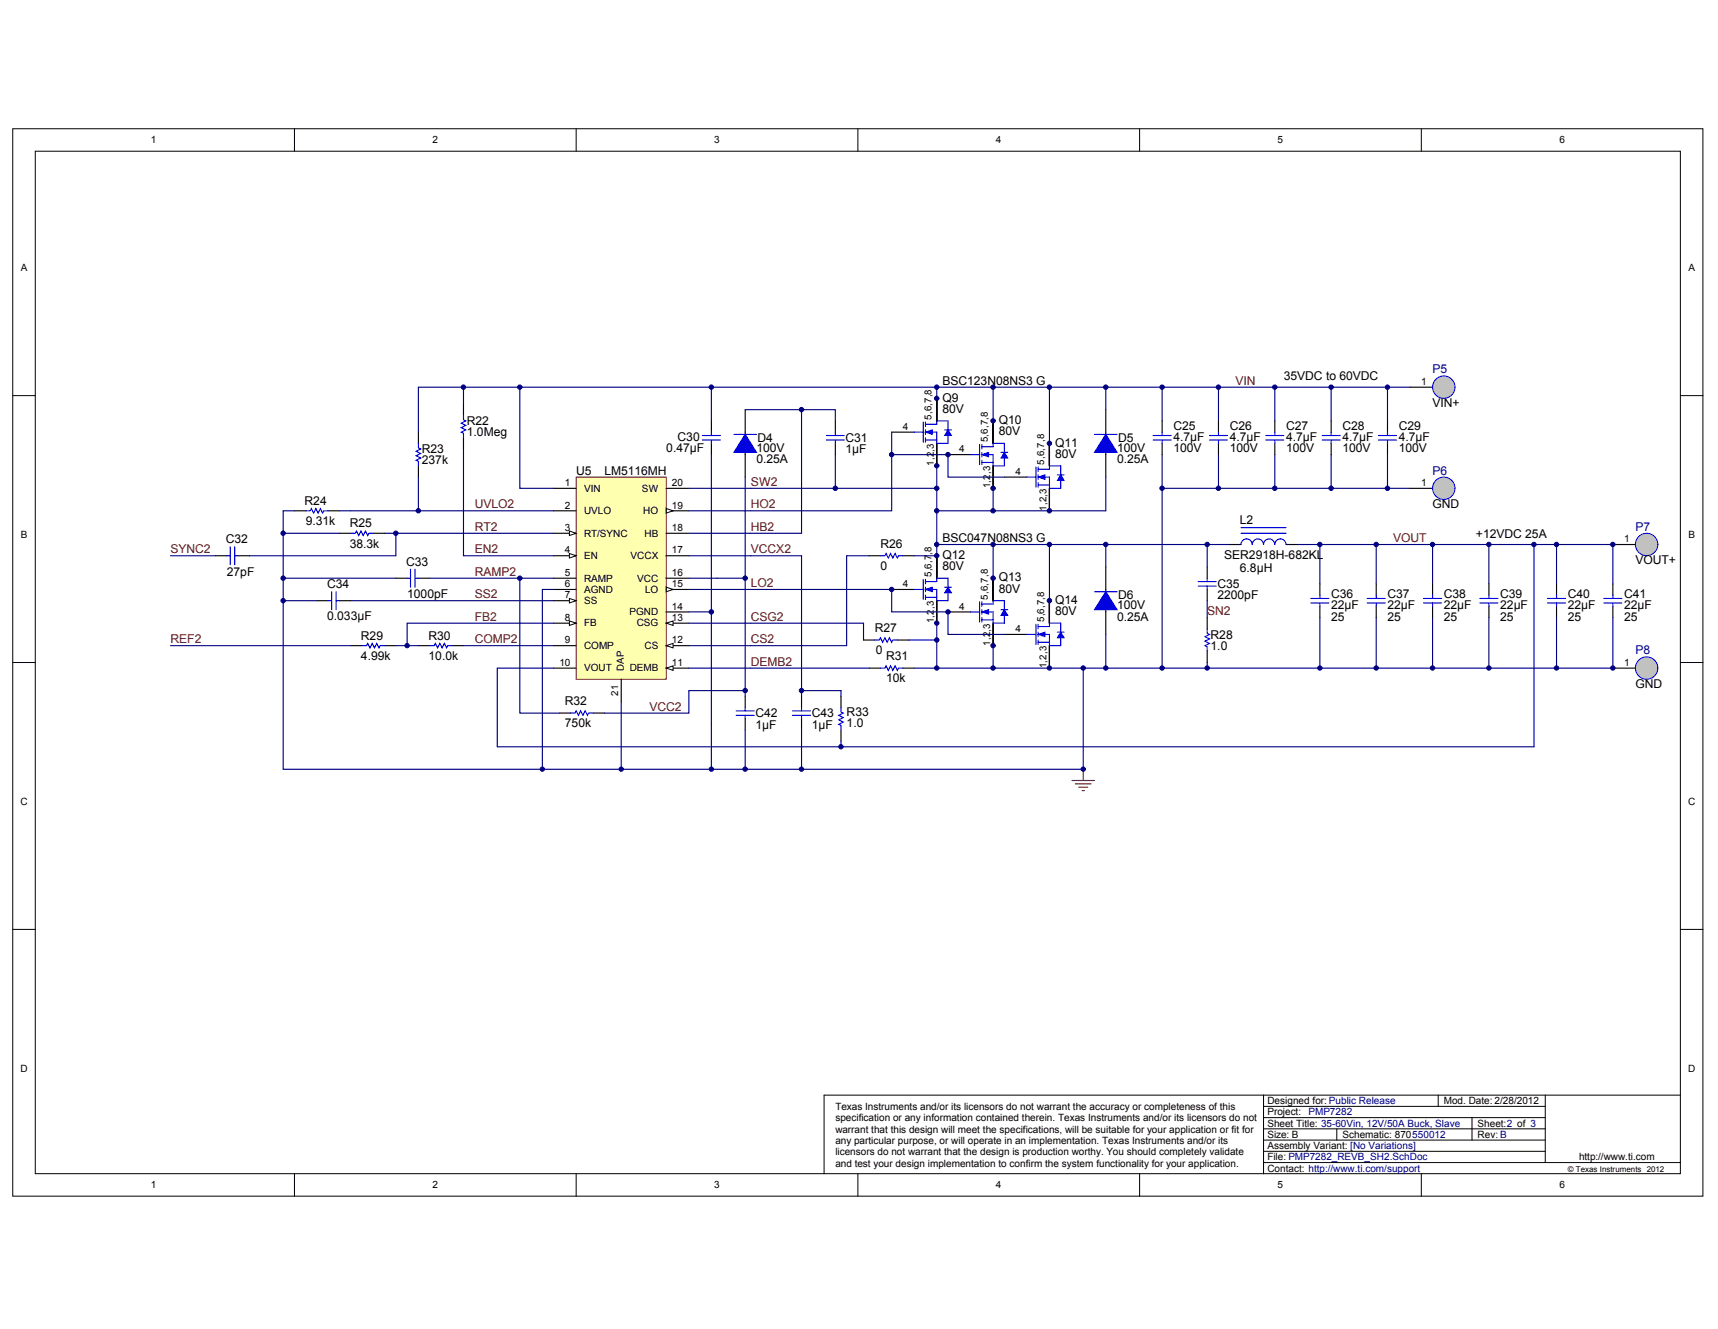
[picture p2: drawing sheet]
<svg xmlns="http://www.w3.org/2000/svg" width="279mm" height="216mm" viewBox="0 0 279 216" stroke-linecap="round" stroke-linejoin="round" font-family="sans-serif">
<defs><g id="words">
<g font-size="2">
<text x="153.1" y="65.2">Q9</text>
<text x="153.1" y="62.5">BSC123N08NS3 G</text>
<text x="208.5" y="61.8">35VDC to 60VDC</text>
<text x="75.8" y="70.9">1.0Meg</text>
<text x="75.8" y="69.1">R22</text>
<text x="110.1" y="71.6">C30</text>
<text x="123.1" y="71.8">D4</text>
<text x="137.3" y="71.8">C31</text>
<text x="153.1" y="67.1">80V</text>
<text x="162.2" y="70.7">80V</text>
<text x="162.2" y="68.9">Q10</text>
<text x="181.6" y="71.8">D5</text>
<text x="190.6" y="71.6">4.7µF</text>
<text x="190.6" y="69.8">C25</text>
<text x="199.7" y="71.6">4.7µF</text>
<text x="199.7" y="69.8">C26</text>
<text x="208.9" y="71.6">4.7µF</text>
<text x="208.9" y="69.8">C27</text>
<text x="218" y="71.6">4.7µF</text>
<text x="218" y="69.8">C28</text>
<text x="227.2" y="71.6">4.7µF</text>
<text x="227.2" y="69.8">C29</text>
<text x="232.7" y="66.1">VIN+</text>
<text x="68.5" y="75.5">237k</text>
<text x="68.5" y="73.6">R23</text>
<text x="93.6" y="77.1">U5</text>
<text x="98.2" y="77.1">LM5116MH</text>
<text x="108.2" y="73.4">0.47µF</text>
<text x="122.9" y="75.3">0.25A</text>
<text x="122.9" y="73.4">100V</text>
<text x="137.3" y="73.6">1µF</text>
<text x="171.4" y="74.4">80V</text>
<text x="171.4" y="72.5">Q11</text>
<text x="181.4" y="75.3">0.25A</text>
<text x="181.4" y="73.4">100V</text>
<text x="190.6" y="73.4">100V</text>
<text x="199.7" y="73.4">100V</text>
<text x="208.9" y="73.4">100V</text>
<text x="218" y="73.4">100V</text>
<text x="227.2" y="73.4">100V</text>
<text x="49.5" y="82">R24</text>
<text x="232.7" y="82.6">GND</text>
<text x="36.7" y="88.2">C32</text>
<text x="49.7" y="85.3">9.31k</text>
<text x="56.8" y="89">38.3k</text>
<text x="56.8" y="85.7">R25</text>
<text x="143" y="89">R26</text>
<text x="153.1" y="88.1">BSC047N08NS3 G</text>
<text x="201.4" y="85.1">L2</text>
<text x="239.7" y="87.3">+12VDC 25A</text>
<text x="36.8" y="93.5">27pF</text>
<text x="53.1" y="95.5">C34</text>
<text x="65.9" y="91.9">C33</text>
<text x="143" y="92.6">0</text>
<text x="153.1" y="92.6">80V</text>
<text x="153.1" y="90.8">Q12</text>
<text x="162.2" y="94.4">Q13</text>
<text x="197.7" y="95.5">C35</text>
<text x="198.8" y="90.8">SER2918H-682KL</text>
<text x="201.4" y="93">6.8µH</text>
<text x="265.6" y="91.7">VOUT+</text>
<text x="53.1" y="100.6">0.033µF</text>
<text x="66.1" y="97.2">1000pF</text>
<text x="162.2" y="96.3">80V</text>
<text x="171.4" y="99.9">80V</text>
<text x="171.4" y="98.1">Q14</text>
<text x="181.4" y="100.8">0.25A</text>
<text x="181.4" y="99">100V</text>
<text x="181.6" y="97.4">D6</text>
<text x="197.7" y="97.4">2200pF</text>
<text x="216.2" y="99">22µF</text>
<text x="216.2" y="100.8">25</text>
<text x="216.2" y="97.2">C36</text>
<text x="225.4" y="99">22µF</text>
<text x="225.4" y="100.8">25</text>
<text x="225.4" y="97.2">C37</text>
<text x="234.5" y="99">22µF</text>
<text x="234.5" y="100.8">25</text>
<text x="234.5" y="97.2">C38</text>
<text x="243.7" y="99">22µF</text>
<text x="243.7" y="100.8">25</text>
<text x="243.7" y="97.2">C39</text>
<text x="254.7" y="99">22µF</text>
<text x="254.7" y="100.8">25</text>
<text x="254.7" y="97.2">C40</text>
<text x="263.8" y="99">22µF</text>
<text x="263.8" y="100.8">25</text>
<text x="263.8" y="97.2">C41</text>
<text x="58.6" y="107.2">4.99k</text>
<text x="58.6" y="103.9">R29</text>
<text x="69.6" y="107.2">10.0k</text>
<text x="69.6" y="103.9">R30</text>
<text x="142.1" y="102.7">R27</text>
<text x="142.3" y="106.3">0</text>
<text x="143.9" y="107.2">R31</text>
<text x="196.6" y="105.6">1.0</text>
<text x="196.6" y="103.8">R28</text>
<text x="143.9" y="110.9">10k</text>
<text x="265.6" y="111.8">GND</text>
<text x="91.8" y="118.2">750k</text>
<text x="91.8" y="114.5">R32</text>
<text x="122.7" y="118.4">1µF</text>
<text x="122.7" y="116.5">C42</text>
<text x="131.8" y="118.4">1µF</text>
<text x="131.8" y="116.5">C43</text>
<text x="137.5" y="116.3">R33</text>
<text x="137.5" y="118.2">1.0</text>
</g>
<g font-size="2" fill="#800000">
<text x="200.7" y="62.5">VIN</text>
<text x="77.1" y="82.6">UVLO2</text>
<text x="122" y="78.9">SW2</text>
<text x="122" y="82.6">HO2</text>
<text x="27.7" y="89.9">SYNC2</text>
<text x="77.1" y="86.2">RT2</text>
<text x="77.1" y="89.9">EN2</text>
<text x="122" y="86.2">HB2</text>
<text x="122" y="89.9">VCCX2</text>
<text x="226.3" y="88.1">VOUT</text>
<text x="77.1" y="93.5">RAMP2</text>
<text x="122" y="95.4">LO2</text>
<text x="77.1" y="97.2">SS2</text>
<text x="77.1" y="100.8">FB2</text>
<text x="122" y="100.8">CSG2</text>
<text x="196.1" y="99.9">SN2</text>
<text x="27.7" y="104.5">REF2</text>
<text x="77.1" y="104.5">COMP2</text>
<text x="122" y="104.5">CS2</text>
<text x="122" y="108.1">DEMB2</text>
<text x="105.5" y="115.4">VCC2</text>
</g>
<g font-size="2" fill="#000080">
<text x="232.7" y="60.7">P5</text>
<text x="232.7" y="77.1">P6</text>
<text x="265.6" y="86.2">P7</text>
<text x="265.6" y="106.3">P8</text>
</g>
<g font-size="1.6">
<text x="24.5" y="23.3">1</text>
<text x="70.2" y="23.3">2</text>
<text x="116" y="23.3">3</text>
<text x="161.8" y="23.3">4</text>
<text x="207.5" y="23.3">5</text>
<text x="253.3" y="23.3">6</text>
<text x="3.4" y="44.1">A</text>
<text x="274.3" y="44.1">A</text>
<text x="230.9" y="62.5">1</text>
<text x="146.7" y="69.8">4</text>
<text x="151.3" y="68.2" transform="rotate(-90 151.3 68.2)">5,6,7,8</text>
<text x="160.5" y="71.8" transform="rotate(-90 160.5 71.8)">5,6,7,8</text>
<text x="151.7" y="75.7" transform="rotate(-90 151.7 75.7)">1,2</text>
<text x="151.7" y="73.4" transform="rotate(-90 151.7 73.4)">,3</text>
<text x="155.8" y="73.5">4</text>
<text x="160.8" y="77" transform="rotate(-90 160.8 77)">,3</text>
<text x="165" y="77.1">4</text>
<text x="169.6" y="75.5" transform="rotate(-90 169.6 75.5)">5,6,7,8</text>
<text x="91.8" y="79">1</text>
<text x="91.8" y="82.6">2</text>
<text x="94.9" y="79.9">VIN</text>
<text x="94.9" y="83.5">UVLO</text>
<text x="104.2" y="79.9">SW</text>
<text x="104.5" y="83.5">HO</text>
<text x="109.1" y="82.6">19</text>
<text x="109.1" y="79">20</text>
<text x="160.8" y="79.3" transform="rotate(-90 160.8 79.3)">1,2</text>
<text x="170" y="83" transform="rotate(-90 170 83)">1,2,3</text>
<text x="230.9" y="79">1</text>
<text x="3.4" y="87.4">B</text>
<text x="91.8" y="86.3">3</text>
<text x="91.8" y="89.9">4</text>
<text x="94.9" y="87.2">RT/SYNC</text>
<text x="104.7" y="87.2">HB</text>
<text x="109.1" y="89.9">17</text>
<text x="109.1" y="86.3">18</text>
<text x="263.8" y="88.1">1</text>
<text x="274.3" y="87.4">B</text>
<text x="91.8" y="93.6">5</text>
<text x="91.8" y="95.4">6</text>
<text x="94.9" y="90.8">EN</text>
<text x="94.9" y="94.5">RAMP</text>
<text x="102.4" y="90.8">VCCX</text>
<text x="103.5" y="94.5">VCC</text>
<text x="109.1" y="95.4">15</text>
<text x="109.1" y="93.6">16</text>
<text x="146.7" y="95.4">4</text>
<text x="151.3" y="93.8" transform="rotate(-90 151.3 93.8)">5,6,7</text>
<text x="151.3" y="90.1" transform="rotate(-90 151.3 90.1)">,8</text>
<text x="91.8" y="97.2">7</text>
<text x="91.8" y="100.9">8</text>
<text x="94.9" y="96.3">AGND</text>
<text x="94.9" y="98.1">SS</text>
<text x="94.9" y="101.8">FB</text>
<text x="102.2" y="100">PGND</text>
<text x="103.4" y="101.8">CSG</text>
<text x="104.8" y="96.3">LO</text>
<text x="109.1" y="100.9">13</text>
<text x="109.1" y="99">14</text>
<text x="151.7" y="101.2" transform="rotate(-90 151.7 101.2)">1,2</text>
<text x="151.7" y="99" transform="rotate(-90 151.7 99)">,3</text>
<text x="155.8" y="99">4</text>
<text x="160.5" y="97.4" transform="rotate(-90 160.5 97.4)">5,6,7,8</text>
<text x="169.6" y="101.1" transform="rotate(-90 169.6 101.1)">5,6,7,8</text>
<text x="91.8" y="104.5">9</text>
<text x="94.9" y="105.4">COMP</text>
<text x="104.7" y="105.4">CS</text>
<text x="109.1" y="104.5">12</text>
<text x="160.8" y="104.9" transform="rotate(-90 160.8 104.9)">1,2</text>
<text x="160.8" y="102.6" transform="rotate(-90 160.8 102.6)">,3</text>
<text x="165" y="102.7">4</text>
<text x="90.9" y="108.2">10</text>
<text x="94.9" y="109.1">VOUT</text>
<text x="100.4" y="113.1" transform="rotate(-90 100.4 113.1)">21</text>
<text x="101.3" y="109.1" transform="rotate(-90 101.3 109.1)">DAP</text>
<text x="102.3" y="109.1">DEMB</text>
<text x="109.1" y="108.2">11</text>
<text x="170" y="108.5" transform="rotate(-90 170 108.5)">1,2,3</text>
<text x="263.8" y="108.2">1</text>
<text x="3.3" y="130.8">C</text>
<text x="274.2" y="130.8">C</text>
<text x="3.3" y="174.1">D</text>
<text x="205.9" y="179.4">Designed for: Public Release</text>
<text x="234.5" y="179.4">Mod. Date: 2/28/2012</text>
<text x="274.2" y="174.1">D</text>
<text x="135.7" y="180.3">Texas Instruments and/or its licensors do not warrant the accuracy or completeness of this</text>
<text x="135.7" y="182.1">specification or any information contained therein. Texas Instruments and/or its licensors do not</text>
<text x="135.7" y="184">warrant that this design will meet the specifications, will be suitable for your application or fit for</text>
<text x="135.7" y="185.8">any particular purpose, or will operate in an implementation. Texas Instruments and/or its</text>
<text x="205.9" y="183">Sheet Title: 35-60Vin, 12V/50A Buck, Slave</text>
<text x="205.9" y="184.8">Size: B</text>
<text x="205.9" y="181.2">Project:</text>
<text x="218" y="184.8">Schematic: 870550012</text>
<text x="240" y="184.8">Rev: B</text>
<text x="240" y="183">Sheet:2 of 3</text>
<text x="135.7" y="187.7">licensors do not warrant that the design is production worthy. You should completely validate</text>
<text x="135.7" y="189.5">and test your design implementation to confirm the system functionality for your application.</text>
<text x="205.9" y="188.5">File: PMP7282_REVB_SH2.SchDoc</text>
<text x="205.9" y="190.3">Contact: http://www.ti.com/support</text>
<text x="205.9" y="186.7">Assembly Variant: [No Variations]</text>
<text x="256.5" y="188.5">http://www.ti.com</text>
<text x="24.5" y="193.1">1</text>
<text x="70.2" y="193.1">2</text>
<text x="116" y="193.1">3</text>
<text x="161.8" y="193.1">4</text>
<text x="207.5" y="193.1">5</text>
<text x="253.3" y="193.1">6</text>
</g>
<text font-size="1.6" fill="#000080" x="212.6" y="181.2">PMP7282</text>
<text font-size="1.3" x="254.7" y="190.4">© Texas Instruments 2012</text>
</g></defs>
<g fill="#fff" stroke="#000" stroke-width=".16">
<path d="M2.1 20.9h274.5v173.4h-274.5z"/>
<path d="M5.7 24.6h267.2v166.1h-267.2z"/>
</g>
<g fill="none" stroke="#000" stroke-width=".16">
<path d="M47.8 20.9v3.7M93.6 20.9v3.7M139.3 20.9v3.7M185.1 20.9v3.7M230.9 20.9v3.7M2.1 64.3h3.6M273 64.3h3.6M2.1 107.6h3.6M273 107.6h3.6M2.1 151h3.6M273 151h3.6M205.2 177.9h-71.3v12.8"/>
<path d="M233.6 177.9v1.8M251 179.7h-45.8v11M251 177.9v11M273 177.9h-67.8v1.8M47.8 190.7v3.6M93.6 190.7v3.6M139.3 190.7v3.6M185.1 190.7v3.6M205.2 183.4h45.8M205.2 188.9h67.8M205.2 185.2h45.8M205.2 187h45.8"/>
<path d="M205.2 181.6h45.8M217.1 183.4v1.8M230.9 190.7v3.6M239.1 181.6v3.6"/>
</g>
<g fill="none" stroke="#000" stroke-width=".18">
<path d="M68 70.2v1.8M68 75.7v1.8M75.3 65.6v1.9M75.3 71.1v1.8M115.5 68.4v1.8M115.5 72v1.9M135.7 68.4v1.8M135.7 72v1.9M35 90.3h1.8M38.7 90.3h1.8M47.8 83h1.9M51.5 97.6h1.8"/>
<path d="M53.3 83h1.8M55.1 97.6h1.9M55.1 86.6h1.9M60.6 86.6h1.9M64.3 93.9h1.8M68 93.9h1.8M196.1 92.1v1.8M196.1 95.8v1.8M57 104.9h1.8M62.5 104.9h1.8M68 104.9h1.8M73.5 104.9h1.8"/>
<path d="M121 113.1v1.8M121 116.8v1.8M130.2 113.1v1.8M130.2 116.8v1.8M136.6 113.1v1.8M136.6 118.6v1.8M141.2 108.5h1.8M146.7 108.5h1.8M196.1 100.3v1.9M196.1 105.8v1.8"/>
</g>
<g fill="none" stroke="#00f" stroke-width=".18">
<path d="M68 72v.8l.3 .1-.7 .4 .7 .4-.7 .3 .7 .4-.7 .4 .4 .1v.8M75.3 67.5v.7l.3 .2-.7 .3 .7 .4-.7 .4 .7 .3-.7 .4 .4 .2v.7M114.1 70.8h2.9M114.1 71.5h2.9M115.5 70.2v.6M115.5 71.5v.5M134.2 70.8h2.9M134.2 71.5h2.9M135.7 70.2v.6M135.7 71.5v.5M36.8 90.3h.6M37.4 88.8v2.9"/>
<path d="M38.1 88.8v2.9M38.1 90.3h.6M49.7 83h.7l.2-.4 .3 .7 .4-.7 .4 .7 .3-.7 .4 .7 .2-.3h.7M53.3 97.6h.6M53.9 96.1v2.9M54.6 96.1v2.9M54.6 97.6h.5M57 86.6h.7l.2-.3 .4 .7 .3-.7 .4 .7 .4-.7 .3 .7 .2-.4h.7M66.1 93.9h.6M66.7 92.5v2.9M67.4 92.5v2.9M67.4 93.9h.6"/>
<path d="M194.6 95.2h2.9M194.6 94.5h2.9M196.1 93.9v.6M196.1 95.2v.6M58.8 104.9h.7l.2-.4 .4 .8 .4-.8 .3 .8 .4-.8 .4 .8 .1-.4h.8M69.8 104.9h.7l.2-.4 .4 .8 .3-.8 .4 .8 .4-.8 .3 .8 .2-.4h.8M119.6 115.5h2.9M119.6 116.2h2.9M121 114.9v.6M121 116.2v.6M128.7 115.5h3M128.7 116.2h3"/>
<path d="M130.2 114.9v.6M130.2 116.2v.6M136.6 114.9v.8l.4 .1-.8 .4 .8 .4-.8 .3 .8 .4-.8 .4 .4 .1v.8M143 108.5h.7l.2-.3 .4 .7 .3-.7 .4 .7 .4-.7 .3 .7 .2-.4h.8M196.1 102.2v.7l.3 .2-.7 .3 .7 .4-.7 .4 .7 .3-.7 .4 .4 .2v.7"/>
</g>
<g fill="none" stroke="#000080" stroke-width=".18">
<path d="M68 77.5v5.5M75.3 72.9v17.4h14.6M75.3 62.9v2.7M84.4 62.9v16.4h5.5M115.5 62.9h-47.5v7.3M115.5 73.9v43.8M121 77.5v35.6M121 66.6h9.2M122 79.3h30.2M130.2 66.6v20h-8.2M130.2 66.6h5.5v1.8M135.7 73.9v5.4"/>
<path d="M144.8 70.2v12.8h-22.8M152.2 62.9h-36.7v5.5M152.2 75.7v14.6M188.8 62.9v5.5M188.8 73.9v5.4M197.9 62.9v5.5M197.9 73.9v5.4M207.1 62.9v5.5M207.1 73.9v5.4M229 79.3h-40.2v29.2M27.7 90.3h7.3M46 93.9h18.3"/>
<path d="M46 97.6h5.5M46 86.6h9.1M47.8 83h-1.8v42h129.9v-16.5M55.1 83h34.8M57 97.6h32.9M62.5 86.6h27.4M64.3 86.6v3.7h-23.8M69.8 93.9h20.1M116.5 93.9h4.5M122 90.3h8.2v21.9M122 95.8h22.8M141.2 90.3h-3.7v14.6"/>
<path d="M152.2 88.5h47.5M196.1 88.5v3.6M196.1 97.6v2.7M232.7 88.5v6.3M241.8 88.5v6.3M262 88.5h-47.6v6.3M27.7 104.9h29.3M64.3 104.9h3.7M89.9 101.2h-23.8v3.7M89.9 108.5h-9.1v12.8h168.4M100.9 114v11M121 118.6v6.4"/>
<path d="M122 108.5h19.2M130.2 118.6v6.4M148.5 108.5h113.5M152.2 101.2v7.3M214.4 100.3v8.2M232.7 100.3v8.2M241.8 100.3v8.2"/>
</g>
<path d="M174.1 126.8h3.7M174.7 127.3h2.5M175.2 127.9h1.5M175.8 128.4h.3M175.9 125v1.8" fill="none" stroke="#800000" stroke-width=".18"/>
<path d="M93.6 77.5h14.6v32.8h-14.6z" fill="#ffffb0" stroke="#800000" stroke-width=".16"/>
<path d="M89.9 79.3h3.7M89.9 83h3.7M89.9 86.6h3.7" fill="none" stroke="#000" stroke-width=".18"/>
<path d="M92.5 86.3l1.1 .3-1.1 .4z" fill="#fff" stroke="#000" stroke-width=".16"/>
<path d="M89.9 90.3h3.7" fill="none" stroke="#000" stroke-width=".18"/>
<path d="M92.5 89.9l1.1 .4-1.1 .3z" fill="#fff" stroke="#000" stroke-width=".16"/>
<path d="M89.9 93.9h3.7M89.9 95.8h3.7M89.9 97.6h3.7" fill="none" stroke="#000" stroke-width=".18"/>
<path d="M92.5 97.2l1.1 .4-1.1 .4z" fill="#fff" stroke="#000" stroke-width=".16"/>
<path d="M89.9 101.2h3.7" fill="none" stroke="#000" stroke-width=".18"/>
<path d="M92.5 100.9l1.1 .3-1.1 .4z" fill="#fff" stroke="#000" stroke-width=".16"/>
<path d="M89.9 104.9h3.7M89.9 108.5h3.7M108.2 108.5h3.7" fill="none" stroke="#000" stroke-width=".18"/>
<path d="M108.2 108.5l1.1-.3v.7z" fill="#fff" stroke="#000" stroke-width=".16"/>
<path d="M108.2 104.9h3.7" fill="none" stroke="#000" stroke-width=".18"/>
<path d="M108.2 104.9l1.1-.4v.8z" fill="#fff" stroke="#000" stroke-width=".16"/>
<path d="M108.2 101.2h3.7" fill="none" stroke="#000" stroke-width=".18"/>
<path d="M108.2 101.2l1.1-.3v.7z" fill="#fff" stroke="#000" stroke-width=".16"/>
<path d="M108.2 99.4h3.7M108.2 95.8h3.7" fill="none" stroke="#000" stroke-width=".18"/>
<path d="M108.2 95.4l1.1 .4-1.1 .3z" fill="#fff" stroke="#000" stroke-width=".16"/>
<path d="M108.2 93.9h3.7M108.2 90.3h3.7M108.2 86.6h3.7M108.2 83h3.7" fill="none" stroke="#000" stroke-width=".18"/>
<path d="M108.2 82.6l1.1 .4-1.1 .3z" fill="#fff" stroke="#000" stroke-width=".16"/>
<g fill="none" stroke="#000" stroke-width=".18">
<path d="M108.2 79.3h3.7M121 66.6v10.9M144.8 70.2h3.7M152.2 64.7v3.7M152.2 72v3.7M154 73.9h3.6M161.3 68.4v3.6M161.3 75.7v3.6M163.1 77.5h3.7M170.5 72v3.7M170.5 79.3v3.7M179.6 66.6v10.9"/>
<path d="M188.8 68.4v1.8M188.8 72v1.9M197.9 68.4v1.8M197.9 72v1.9M207.1 68.4v1.8M207.1 72v1.9M216.2 68.4v1.8M216.2 72v1.9M141.2 90.3h1.8M144.8 95.8h3.7M146.7 90.3h1.8M152.2 90.3v3.6"/>
<path d="M152.2 97.6v3.6M154 99.4h3.6M161.3 93.9v3.7M170.5 97.6v3.6M179.6 92.1v11M214.4 94.8v1.9M214.4 98.5v1.8M223.5 94.8v1.9M223.5 98.5v1.8M232.7 94.8v1.9M232.7 98.5v1.8M241.8 94.8v1.9"/>
<path d="M241.8 98.5v1.8M90.8 115.8h1.9M96.3 115.8h1.9M100.9 110.4v3.6M140.3 104h1.8M145.7 104h1.9M161.3 101.2v3.7M163.1 103.1h3.7M170.5 104.9v3.6M262 108.5h3.6"/>
</g>
<g fill="none" stroke="#000080" stroke-width=".18">
<path d="M111.9 79.3h10.1M144.8 73.9h9.2v3.6h9.1M161.3 62.9v5.5M161.3 79.3v3.7M170.5 62.9v9.1M179.6 62.9v3.7M179.6 77.5v5.5h-27.4M216.2 62.9v5.5M216.2 73.9v5.4M229 62.9h-76.8v1.8M84.4 93.9v21.9h6.4M89.9 95.8h-1.8v29.2"/>
<path d="M111.9 99.4h3.6M111.9 83h10.1M111.9 90.3h10.1M111.9 95.8h10.1M111.9 93.9h4.6M111.9 86.6h10.1M144.8 95.8v3.6h9.2v3.7h9.1M148.5 90.3h3.7M161.3 88.5v5.4M170.5 88.5v9.1M179.6 88.5v3.6M210.7 88.5h3.7"/>
<path d="M223.5 88.5v6.3M249.2 88.5v32.8M75.3 104.9h14.6M111.9 101.2h28.4v2.8M111.9 104.9h25.6M111.9 108.5h10.1M115.5 117.7v7.3M121 112.2h-9.1v3.6h-13.7M130.2 113.1v-.9h6.4v.9M147.6 104h4.6M161.3 104.9v3.6M179.6 103.1v5.4"/>
<path d="M196.1 107.6v.9M223.5 100.3v8.2M136.6 120.4v.9"/>
</g>
<g fill="none" stroke="#00f" stroke-width=".18">
<path d="M119.2 70.6h3.7M148.5 70.2h1.5M150 68.6v3.2M150.3 68.9h1.9v-.5h1.8v1.4M150.3 70.2h1.9v1.8h1.8v-1.2M150.3 68.6v.7M150.3 69.8v.8M150.3 71.1v.7M150.3 71.5h1.9M153.4 69.8h1.1M157.6 73.9h1.5M159.1 72.2v3.3"/>
<path d="M159.5 72.6h1.8v-.6h1.8v1.5M159.5 73.9h1.8v1.8h1.8v-1.3M159.5 75.1h1.8M159.5 72.2v.7M159.5 73.5v.7M159.5 74.8v.7M162.6 73.5h1.1M166.8 77.5h1.5M168.3 75.9v3.2M168.6 76.2h1.9v-.5h1.8v1.4M168.6 77.5h1.9v1.8h1.8v-1.2M168.6 78.8h1.9"/>
<path d="M168.6 75.9v.7M168.6 77.1v.8M168.6 78.4v.7M171.7 77.1h1.1M177.8 70.6h3.6M187.3 71.5h2.9M187.3 70.8h2.9M188.8 70.2v.6M188.8 71.5v.5M196.4 71.5h3M196.4 70.8h3M197.9 70.2v.6"/>
<path d="M197.9 71.5v.5M205.6 71.5h2.9M205.6 70.8h2.9M207.1 70.2v.6M207.1 71.5v.5M214.7 71.5h3M214.7 70.8h3M216.2 70.2v.6M216.2 71.5v.5M143 90.3h.7l.2-.4 .4 .7 .3-.7 .4 .7 .4-.7 .3 .7 .2-.3h.8M148.5 95.8h1.5M150 94.1v3.3"/>
<path d="M150.3 94.5h1.9v-.6h1.8v1.5M150.3 95.8h1.9v1.8h1.8v-1.3M150.3 97h1.9M150.3 94.1v.7M150.3 95.4v.7M150.3 96.7v.7M153.4 95.4h1.1M157.6 99.4h1.5M159.1 97.8v3.3M159.5 98.1h1.8v-.5h1.8v1.4M159.5 99.4h1.8v1.8h1.8v-1.2M159.5 97.8v.7"/>
<path d="M159.5 99v.8M162.6 99h1.1M177.8 96.1h3.6M212.9 97.2h2.9M212.9 98h2.9M214.4 96.7v.5M214.4 98v.5M222.1 97.2h2.9M222.1 98h2.9M223.5 96.7v.5M223.5 98v.5M231.2 97.2h3"/>
<path d="M231.2 98h3M232.7 96.7v.5M232.7 98v.5M240.4 97.2h2.9M240.4 98h2.9M241.8 96.7v.5M241.8 98v.5M92.7 115.8h.7l.2-.3 .4 .7 .3-.7 .4 .7 .3-.7 .4 .7 .2-.4h.7M142.1 104h.7l.2-.4 .4 .7 .3-.7 .4 .7 .4-.7 .3 .7 .2-.3h.7M159.5 100.3v.8M159.5 100.7h1.8M166.8 103.1h1.5"/>
<path d="M168.3 101.4v3.3M168.6 101.8h1.9v-.6h1.8v1.5M168.6 103.1h1.9v1.8h1.8v-1.3M168.6 101.4v.8M168.6 102.7v.7M168.6 104v.7M168.6 104.3h1.9M171.7 102.7h1.1"/>
</g>
<g fill="#00f" stroke="#00f" stroke-width=".16">
<path d="M150.3 95.8l1.1-.4v.7z"/>
<path d="M154 95.4l.5 .9h-1.1z"/>
<path d="M150.3 70.2l1.1-.4v.8z"/>
<path d="M154 69.8l.5 1h-1.1z"/>
<path d="M159.5 73.9l1.1-.4v.7z"/>
<path d="M163.1 73.5l.6 .9h-1.1z"/>
<path d="M159.5 99.4l1.1-.4v.8z"/>
<path d="M163.1 99l.6 1h-1.1z"/>
<path d="M168.6 77.5l1.1-.4v.8z"/>
<path d="M172.3 77.1l.5 1h-1.1z"/>
<path d="M168.6 103.1l1.1-.4v.7z"/>
<path d="M172.3 102.7l.5 .9h-1.1z"/>
</g>
<g fill="#00f" stroke="#00f" stroke-width=".18">
<path d="M179.6 70.6l1.8 2.9h-3.6z"/>
<path d="M179.6 96.1l1.8 2.9h-3.6z"/>
<path d="M121 70.6l1.9 2.9h-3.7z"/>
</g>
<circle cx="267.5" cy="108.5" r="1.82" fill="#c0c0c0" stroke="#00f" stroke-width=".16"/>
<path d="M262 88.5h3.6" fill="none" stroke="#000" stroke-width=".18"/>
<circle cx="267.5" cy="88.4" r="1.82" fill="#c0c0c0" stroke="#00f" stroke-width=".16"/>
<path d="M229 79.3h3.7" fill="none" stroke="#000" stroke-width=".18"/>
<circle cx="234.5" cy="79.3" r="1.82" fill="#c0c0c0" stroke="#00f" stroke-width=".16"/>
<path d="M229 62.9h3.7" fill="none" stroke="#000" stroke-width=".18"/>
<circle cx="234.5" cy="62.9" r="1.82" fill="#c0c0c0" stroke="#00f" stroke-width=".16"/>
<path d="M225.4 68.4v1.8M225.4 72v1.9M199.7 88.5h1.9M208.9 88.5h1.8M252.8 94.8v1.9M252.8 98.5v1.8M262 94.8v1.9M262 98.5v1.8" fill="none" stroke="#000" stroke-width=".18"/>
<g fill="none" stroke="#00f" stroke-width=".18">
<path d="M223.9 70.8h2.9M223.9 71.5h2.9M225.4 70.2v.6M225.4 71.5v.5M201.6 86.6h7.3M201.6 85.7h7.3M208.9 88.5a.91 .91 0 0 0-.9-1 .91 .91 0 0 0-.9 1 .92 .92 0 0 0-1-1 .92 .92 0 0 0-.9 1 .92 .92 0 0 0-.9-1 .92 .92 0 0 0-.9 1 .92 .92 0 0 0-.9-1 .92 .92 0 0 0-.9 1M251.4 97.2h2.9M251.4 98h2.9M252.8 96.7v.5M252.8 98v.5M260.5 97.2h2.9"/>
<path d="M260.5 98h2.9M262 96.7v.5M262 98v.5"/>
</g>
<path d="M225.4 62.9v5.5M225.4 73.9v5.4M252.8 88.5v6.3M262 88.5v6.3M252.8 100.3v8.2M262 100.3v8.2" fill="none" stroke="#000080" stroke-width=".18"/>
<g fill="#000080" stroke="#000080" stroke-width=".16">
<circle cx="46" cy="97.6" r=".36"/>
<circle cx="46" cy="93.9" r=".36"/>
<circle cx="46" cy="86.6" r=".36"/>
<circle cx="64.3" cy="86.6" r=".36"/>
<circle cx="66.1" cy="104.9" r=".36"/>
<circle cx="68" cy="83" r=".36"/>
<circle cx="75.3" cy="62.9" r=".36"/>
<circle cx="84.4" cy="93.9" r=".36"/>
<circle cx="84.4" cy="62.9" r=".36"/>
<circle cx="88.1" cy="125" r=".35"/>
<circle cx="100.9" cy="125" r=".35"/>
<circle cx="115.5" cy="125" r=".35"/>
<circle cx="115.5" cy="99.4" r=".36"/>
<circle cx="115.5" cy="62.9" r=".36"/>
<circle cx="121" cy="125" r=".35"/>
<circle cx="121" cy="112.2" r=".36"/>
<circle cx="121" cy="93.9" r=".36"/>
<circle cx="130.2" cy="125" r=".35"/>
<circle cx="130.2" cy="112.2" r=".36"/>
<circle cx="130.2" cy="66.5" r=".36"/>
<circle cx="135.7" cy="79.3" r=".36"/>
<circle cx="136.6" cy="121.3" r=".36"/>
<circle cx="144.8" cy="95.8" r=".36"/>
<circle cx="144.8" cy="73.8" r=".36"/>
<circle cx="152.1" cy="108.5" r=".35"/>
<circle cx="152.1" cy="104" r=".36"/>
<circle cx="152.1" cy="101.2" r=".35"/>
<circle cx="152.1" cy="90.3" r=".36"/>
<circle cx="152.1" cy="88.4" r=".36"/>
<circle cx="152.1" cy="83" r=".36"/>
<circle cx="152.1" cy="79.3" r=".36"/>
<circle cx="152.1" cy="75.7" r=".35"/>
<circle cx="152.1" cy="64.7" r=".36"/>
<circle cx="152.1" cy="62.9" r=".36"/>
<circle cx="154" cy="99.4" r=".36"/>
<circle cx="154" cy="73.8" r=".36"/>
<circle cx="161.3" cy="108.5" r=".35"/>
<circle cx="161.3" cy="104.9" r=".36"/>
<circle cx="161.3" cy="93.9" r=".36"/>
<circle cx="161.3" cy="88.4" r=".36"/>
<circle cx="161.3" cy="83" r=".36"/>
<circle cx="161.3" cy="79.3" r=".36"/>
<circle cx="161.3" cy="68.4" r=".35"/>
<circle cx="161.3" cy="62.9" r=".36"/>
<circle cx="170.5" cy="108.5" r=".35"/>
<circle cx="170.4" cy="97.6" r=".36"/>
<circle cx="170.4" cy="88.4" r=".36"/>
<circle cx="170.4" cy="83" r=".36"/>
<circle cx="170.4" cy="72" r=".36"/>
<circle cx="170.4" cy="62.9" r=".36"/>
<circle cx="175.9" cy="125" r=".35"/>
<circle cx="175.9" cy="108.5" r=".35"/>
<circle cx="179.6" cy="108.5" r=".35"/>
<circle cx="179.6" cy="88.4" r=".36"/>
<circle cx="179.6" cy="62.9" r=".36"/>
<circle cx="188.8" cy="108.5" r=".35"/>
<circle cx="188.8" cy="79.3" r=".36"/>
<circle cx="188.8" cy="62.9" r=".36"/>
<circle cx="196.1" cy="108.5" r=".35"/>
<circle cx="196.1" cy="88.4" r=".36"/>
<circle cx="197.9" cy="79.3" r=".36"/>
<circle cx="197.9" cy="62.9" r=".36"/>
<circle cx="207.1" cy="79.3" r=".36"/>
<circle cx="207.1" cy="62.9" r=".36"/>
<circle cx="214.4" cy="108.5" r=".35"/>
<circle cx="214.4" cy="88.4" r=".36"/>
<circle cx="216.2" cy="79.3" r=".36"/>
<circle cx="216.2" cy="62.9" r=".36"/>
<circle cx="223.5" cy="108.5" r=".35"/>
<circle cx="223.5" cy="88.4" r=".36"/>
<circle cx="225.4" cy="79.3" r=".36"/>
<circle cx="225.4" cy="62.9" r=".36"/>
<circle cx="232.7" cy="108.5" r=".35"/>
<circle cx="232.7" cy="88.4" r=".36"/>
<circle cx="241.8" cy="108.5" r=".35"/>
<circle cx="241.8" cy="88.4" r=".36"/>
<circle cx="249.2" cy="88.4" r=".36"/>
<circle cx="252.8" cy="108.5" r=".35"/>
<circle cx="252.8" cy="88.4" r=".36"/>
<circle cx="262" cy="108.5" r=".35"/>
<circle cx="262" cy="88.4" r=".36"/>
</g>
<use href="#words"/>
</svg>
